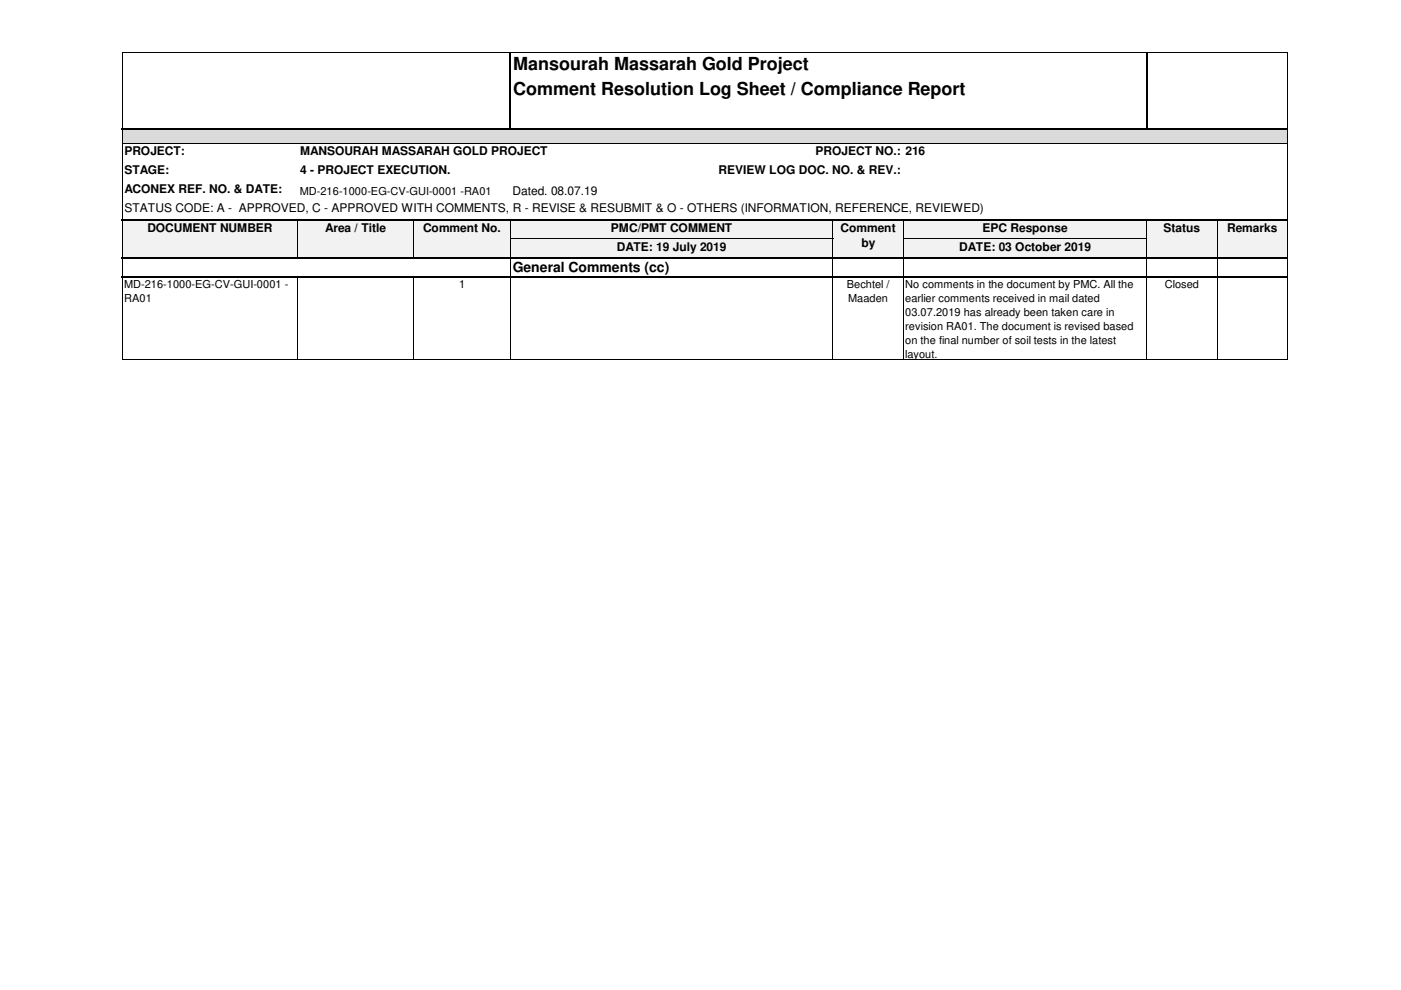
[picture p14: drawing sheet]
<svg xmlns="http://www.w3.org/2000/svg" width="297mm" height="210mm" viewBox="0 0 297 210" stroke-linecap="round" stroke-linejoin="round" font-family="sans-serif">
<defs><g id="words">
<g font-size="3.8">
<text x="108.8" y="14.8">Mansourah Massarah Gold Project</text>
<text x="108.8" y="20.2">Comment Resolution Log Sheet / Compliance Report</text>
</g>
<text font-size="3" x="108.7" y="57.7">General Comments (cc)</text>
<g font-size="2.5">
<text x="26.4" y="32.9">PROJECT:</text>
<text x="63.6" y="32.9">MANSOURAH MASSARAH GOLD PROJECT</text>
<text x="172.9" y="32.9">PROJECT NO.: 216</text>
<text x="26.4" y="37">STAGE:</text>
<text x="26.4" y="41">ACONEX REF. NO. &amp; DATE:</text>
<text x="63.6" y="37">4 - PROJECT EXECUTION.</text>
<text x="108.7" y="41.4">Dated. 08.07.19</text>
<text x="152.4" y="37">REVIEW LOG DOC. NO. &amp; REV.:</text>
<text x="26.4" y="45">STATUS CODE: A - APPROVED, C - APPROVED WITH COMMENTS, R - REVISE &amp; RESUBMIT &amp; O - OTHERS (INFORMATION, REFERENCE, REVIEWED)</text>
<text x="31.2" y="49.1">DOCUMENT NUMBER</text>
<text x="69" y="49.1">Area / Title</text>
<text x="89.7" y="49.1">Comment No.</text>
<text x="129.5" y="49.1">PMC/PMT COMMENT</text>
<text x="130.8" y="53.2">DATE: 19 July 2019</text>
<text x="178.2" y="49.1">Comment</text>
<text x="182.6" y="52.4">by</text>
<text x="203.4" y="53.2">DATE: 03 October 2019</text>
<text x="208.3" y="49.1">EPC Response</text>
<text x="246.7" y="49.1">Status</text>
<text x="260.2" y="49.1">Remarks</text>
</g>
<g font-size="2.3">
<text x="63.6" y="41.4">MD-216-1000-EG-CV-GUI-0001 -RA01</text>
<text x="26.3" y="61.1">MD-216-1000-EG-CV-GUI-0001 -</text>
<text x="26.3" y="64.1">RA01</text>
<text x="97.4" y="61.1">1</text>
<text x="179.5" y="61.1">Bechtel /</text>
<text x="179.8" y="64.1">Maaden</text>
<text x="191.9" y="61.1">No comments in the document by PMC. All the</text>
<text x="191.9" y="64.1">earlier comments received in mail dated</text>
<text x="247" y="61.1">Closed</text>
<text x="191.9" y="67.1">03.07.2019 has already been taken care in</text>
<text x="191.9" y="70">revision RA01. The document is revised based</text>
<text x="191.9" y="73">on the final number of soil tests in the latest</text>
<text x="191.9" y="75.9">layout.</text>
</g>
</g></defs>
<path d="M26 27.3h247v3.1h-247z" fill="#dadada"/>
<path d="M26 46.6h247v8.1h-247z" fill="#f2f2f2"/>
<g fill="none" stroke="#000" stroke-width=".21">
<path d="M25.9 11v16.1M26 11.1h81.9M108.4 11.1h134.5M243.3 11.1h29.7M272.9 11.2v15.9M25.9 27.5v18.9M26 30.3h247M272.9 27.5v18.9M25.9 46.8v7.7M25.9 54.9v3.6M25.9 59v17.2M63.1 46.8v7.7"/>
<path d="M63.1 59v17.2M87.7 46.8v7.7M87.7 59v17.2M108.2 46.8v7.7M108.2 54.9v3.6M108.2 59v17.2M108.3 50.7h68.4M176.6 46.8v7.7M176.6 54.9v3.6M176.6 59v17.2M191.5 46.8v7.7M191.5 54.9v3.6"/>
<path d="M191.5 59v17.2M191.6 50.7h51.6M243.1 46.8v7.7M243.1 54.9v3.6M243.1 59v17.2M258 46.8v7.7M258 54.9v3.6M258 59v17.2M272.9 46.8v7.7M272.9 54.9v3.6M272.9 59v17.2M26 76.1h247"/>
</g>
<path d="M108.2 11v16.5M243.1 11v16.5M25.8 27.3h247.2M25.8 46.6h247.2M25.8 54.7h247.2M25.8 58.8h247.2" fill="none" stroke="#000" stroke-width=".42"/>
<use href="#words"/>
</svg>
